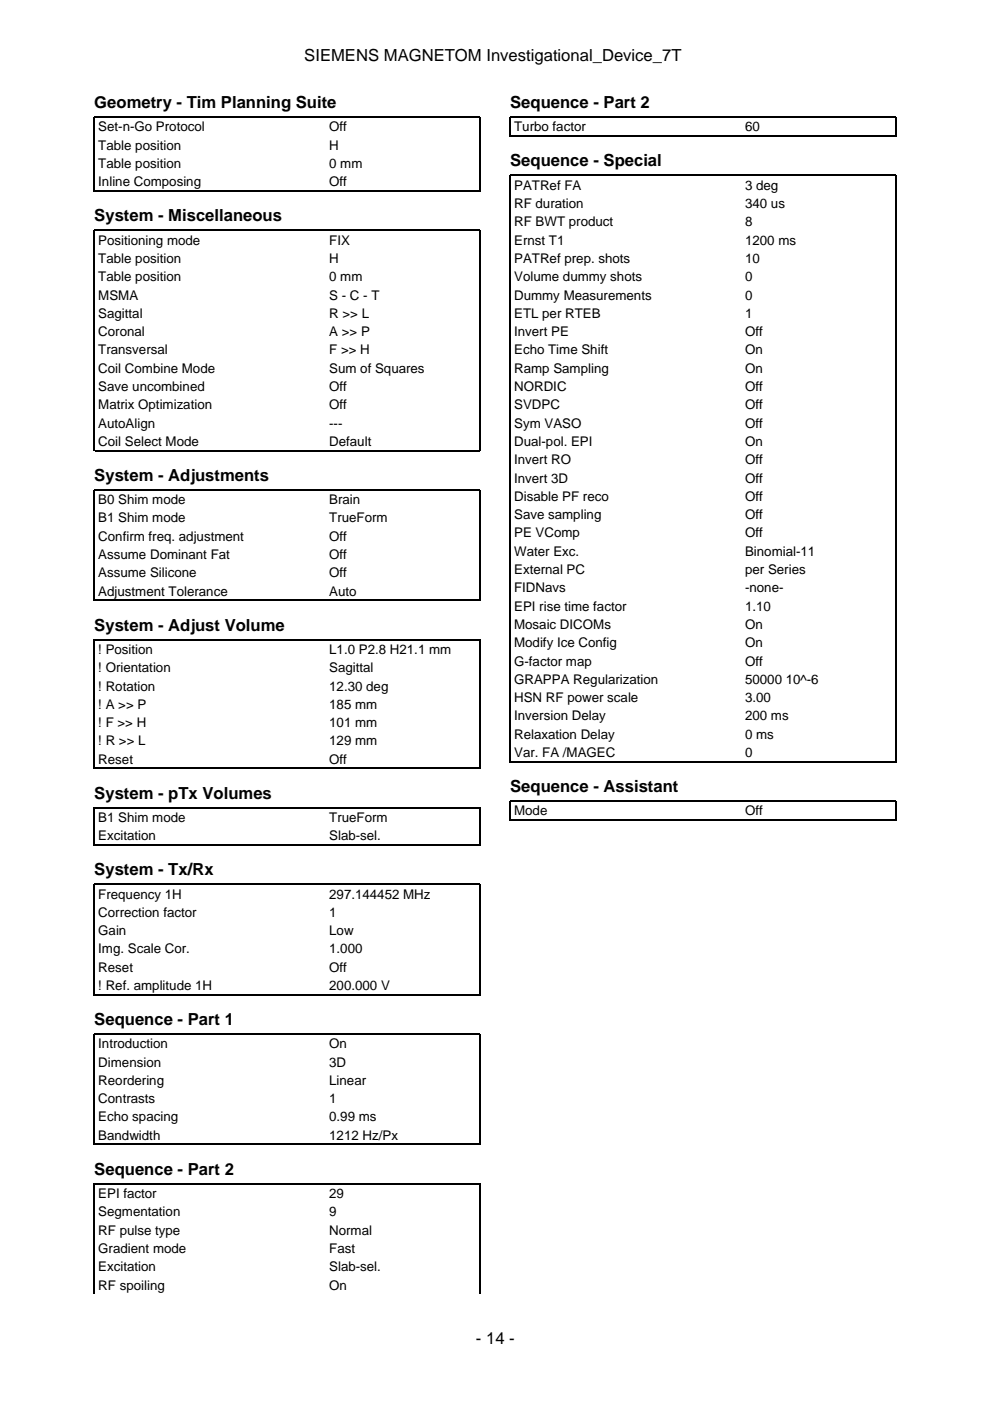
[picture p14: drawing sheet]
<svg xmlns="http://www.w3.org/2000/svg" width="210mm" height="297mm" viewBox="0 0 210 297" stroke-linecap="round" stroke-linejoin="round" font-family="sans-serif">
<defs><g id="words">
<g font-size="3.5">
<text x="64.5" y="12.9">SIEMENS MAGNETOM Investigational_Device_7T</text>
<text x="20" y="22.9">Geometry - Tim Planning Suite</text>
<text x="108.2" y="22.9">Sequence - Part 2</text>
<text x="108.2" y="35.3">Sequence - Special</text>
<text x="20" y="46.9">System - Miscellaneous</text>
<text x="20" y="102">System - Adjustments</text>
<text x="20" y="133.7">System - Adjust Volume</text>
<text x="108.2" y="167.9">Sequence - Assistant</text>
<text x="20" y="169.3">System - pTx Volumes</text>
<text x="20" y="185.6">System - Tx/Rx</text>
<text x="20" y="217.3">Sequence - Part 1</text>
<text x="20" y="249.1">Sequence - Part 2</text>
<text x="100.9" y="284.9">- 14 -</text>
</g>
<g font-size="2.8">
<text x="20.8" y="27.9">Set-n-Go Protocol</text>
<text x="69.8" y="27.9">Off</text>
<text x="109" y="27.9">Turbo factor</text>
<text x="158" y="27.9">60</text>
<text x="20.8" y="31.7">Table position</text>
<text x="20.8" y="35.6">Table position</text>
<text x="69.8" y="31.7">H</text>
<text x="69.8" y="35.6">0 mm</text>
<text x="20.8" y="39.5">Inline Composing</text>
<text x="69.8" y="39.5">Off</text>
<text x="109" y="40.2">PATRef FA</text>
<text x="158" y="40.2">3 deg</text>
<text x="109" y="44.1">RF duration</text>
<text x="109" y="48">RF BWT product</text>
<text x="158" y="44.1">340 us</text>
<text x="158" y="48">8</text>
<text x="20.8" y="51.9">Positioning mode</text>
<text x="69.8" y="51.9">FIX</text>
<text x="109" y="51.9">Ernst T1</text>
<text x="158" y="51.9">1200 ms</text>
<text x="20.8" y="55.7">Table position</text>
<text x="20.8" y="59.6">Table position</text>
<text x="69.8" y="55.7">H</text>
<text x="69.8" y="59.6">0 mm</text>
<text x="109" y="55.7">PATRef prep. shots</text>
<text x="109" y="59.6">Volume dummy shots</text>
<text x="158" y="55.7">10</text>
<text x="158" y="59.6">0</text>
<text x="20.8" y="63.5">MSMA</text>
<text x="69.8" y="63.5">S - C - T</text>
<text x="109" y="63.5">Dummy Measurements</text>
<text x="158" y="63.5">0</text>
<text x="20.8" y="67.4">Sagittal</text>
<text x="20.8" y="71.3">Coronal</text>
<text x="69.8" y="67.4">R &gt;&gt; L</text>
<text x="69.8" y="71.3">A &gt;&gt; P</text>
<text x="109" y="67.4">ETL per RTEB</text>
<text x="109" y="71.3">Invert PE</text>
<text x="158" y="67.4">1</text>
<text x="158" y="71.3">Off</text>
<text x="20.8" y="75.1">Transversal</text>
<text x="69.8" y="75.1">F &gt;&gt; H</text>
<text x="109" y="75.1">Echo Time Shift</text>
<text x="158" y="75.1">On</text>
<text x="20.8" y="79">Coil Combine Mode</text>
<text x="20.8" y="82.9">Save uncombined</text>
<text x="69.8" y="79">Sum of Squares</text>
<text x="69.8" y="82.9">Off</text>
<text x="109" y="79">Ramp Sampling</text>
<text x="109" y="82.9">NORDIC</text>
<text x="158" y="79">On</text>
<text x="158" y="82.9">Off</text>
<text x="20.8" y="86.8">Matrix Optimization</text>
<text x="69.8" y="86.8">Off</text>
<text x="109" y="86.8">SVDPC</text>
<text x="158" y="86.8">Off</text>
<text x="20.8" y="90.7">AutoAlign</text>
<text x="20.8" y="94.5">Coil Select Mode</text>
<text x="69.8" y="90.7">---</text>
<text x="69.8" y="94.5">Default</text>
<text x="109" y="90.7">Sym VASO</text>
<text x="109" y="94.5">Dual-pol. EPI</text>
<text x="158" y="90.7">Off</text>
<text x="158" y="94.5">On</text>
<text x="109" y="98.4">Invert RO</text>
<text x="158" y="98.4">Off</text>
<text x="20.8" y="106.9">B0 Shim mode</text>
<text x="69.8" y="106.9">Brain</text>
<text x="109" y="102.3">Invert 3D</text>
<text x="109" y="106.2">Disable PF reco</text>
<text x="158" y="102.3">Off</text>
<text x="158" y="106.2">Off</text>
<text x="20.8" y="110.8">B1 Shim mode</text>
<text x="69.8" y="110.8">TrueForm</text>
<text x="109" y="110.1">Save sampling</text>
<text x="109" y="113.9">PE VComp</text>
<text x="158" y="110.1">Off</text>
<text x="158" y="113.9">Off</text>
<text x="20.8" y="114.7">Confirm freq. adjustment</text>
<text x="20.8" y="118.5">Assume Dominant Fat</text>
<text x="69.8" y="114.7">Off</text>
<text x="69.8" y="118.5">Off</text>
<text x="109" y="117.8">Water Exc.</text>
<text x="158" y="117.8">Binomial-11</text>
<text x="20.8" y="122.4">Assume Silicone</text>
<text x="69.8" y="122.4">Off</text>
<text x="109" y="121.7">External PC</text>
<text x="109" y="125.6">FIDNavs</text>
<text x="158" y="121.7">per Series</text>
<text x="158" y="125.6">-none-</text>
<text x="20.8" y="126.3">Adjustment Tolerance</text>
<text x="69.8" y="126.3">Auto</text>
<text x="109" y="129.5">EPI rise time factor</text>
<text x="158" y="129.5">1.10</text>
<text x="109" y="133.3">Mosaic DICOMs</text>
<text x="109" y="137.2">Modify Ice Config</text>
<text x="158" y="133.3">On</text>
<text x="158" y="137.2">On</text>
<text x="20.8" y="138.6">! Position</text>
<text x="20.8" y="142.5">! Orientation</text>
<text x="69.8" y="138.6">L1.0 P2.8 H21.1 mm</text>
<text x="69.8" y="142.5">Sagittal</text>
<text x="109" y="141.1">G-factor map</text>
<text x="158" y="141.1">Off</text>
<text x="20.8" y="146.4">! Rotation</text>
<text x="69.8" y="146.4">12.30 deg</text>
<text x="109" y="145">GRAPPA Regularization</text>
<text x="109" y="148.9">HSN RF power scale</text>
<text x="158" y="145">50000 10^-6</text>
<text x="158" y="148.9">3.00</text>
<text x="20.8" y="150.3">! A &gt;&gt; P</text>
<text x="20.8" y="154.2">! F &gt;&gt; H</text>
<text x="69.8" y="150.3">185 mm</text>
<text x="69.8" y="154.2">101 mm</text>
<text x="109" y="152.8">Inversion Delay</text>
<text x="158" y="152.8">200 ms</text>
<text x="20.8" y="158">! R &gt;&gt; L</text>
<text x="20.8" y="161.9">Reset</text>
<text x="69.8" y="158">129 mm</text>
<text x="69.8" y="161.9">Off</text>
<text x="109" y="156.6">Relaxation Delay</text>
<text x="109" y="160.5">Var. FA /MAGEC</text>
<text x="158" y="156.6">0 ms</text>
<text x="158" y="160.5">0</text>
<text x="109" y="172.9">Mode</text>
<text x="158" y="172.9">Off</text>
<text x="20.8" y="174.3">B1 Shim mode</text>
<text x="20.8" y="178.2">Excitation</text>
<text x="69.8" y="174.3">TrueForm</text>
<text x="69.8" y="178.2">Slab-sel.</text>
<text x="20.8" y="190.5">Frequency 1H</text>
<text x="69.8" y="190.5">297.144452 MHz</text>
<text x="20.8" y="194.4">Correction factor</text>
<text x="69.8" y="194.4">1</text>
<text x="20.8" y="198.3">Gain</text>
<text x="20.8" y="202.1">Img. Scale Cor.</text>
<text x="69.8" y="198.3">Low</text>
<text x="69.8" y="202.1">1.000</text>
<text x="20.8" y="206">Reset</text>
<text x="20.8" y="209.9">! Ref. amplitude 1H</text>
<text x="69.8" y="206">Off</text>
<text x="69.8" y="209.9">200.000 V</text>
<text x="20.8" y="222.2">Introduction</text>
<text x="20.8" y="226.1">Dimension</text>
<text x="69.8" y="222.2">On</text>
<text x="69.8" y="226.1">3D</text>
<text x="20.8" y="230">Reordering</text>
<text x="20.8" y="233.9">Contrasts</text>
<text x="69.8" y="230">Linear</text>
<text x="69.8" y="233.9">1</text>
<text x="20.8" y="237.8">Echo spacing</text>
<text x="69.8" y="237.8">0.99 ms</text>
<text x="20.8" y="241.7">Bandwidth</text>
<text x="69.8" y="241.7">1212 Hz/Px</text>
<text x="20.8" y="254">EPI factor</text>
<text x="20.8" y="257.9">Segmentation</text>
<text x="69.8" y="254">29</text>
<text x="69.8" y="257.9">9</text>
<text x="20.8" y="261.8">RF pulse type</text>
<text x="69.8" y="261.8">Normal</text>
<text x="20.8" y="265.6">Gradient mode</text>
<text x="20.8" y="269.5">Excitation</text>
<text x="69.8" y="265.6">Fast</text>
<text x="69.8" y="269.5">Slab-sel.</text>
<text x="20.8" y="273.4">RF spoiling</text>
<text x="69.8" y="273.4">On</text>
</g>
</g></defs>
<g fill="none" stroke="#000" stroke-width=".26">
<path d="M108.2 29v-4.2h81.8v4.2M108.3 28.9h81.6M20 40.6v-15.8h81.8v15.8M20.1 40.5h81.6M20 95.7v-46.9h81.8v46.9M20.1 95.5h81.6M20 127.4v-23.5h81.8v23.5M20.1 127.3h81.6M20 163v-27.4h81.8v27.4M20 179.3v-8.1h81.8v8.1M20.1 162.9h81.6M20.1 179.1h81.6"/>
<path d="M108.2 161.6v-124.4h81.8v124.4M108.2 174v-4.2h81.8v4.2M108.3 161.5h81.6M108.3 173.8h81.6M20 211v-23.5h81.8v23.5M20.1 210.9h81.6M20 242.8v-23.6h81.8v23.6M20.1 242.6h81.6M20 274.3v-23.3h81.8v23.3"/>
</g>
<use href="#words"/>
</svg>
